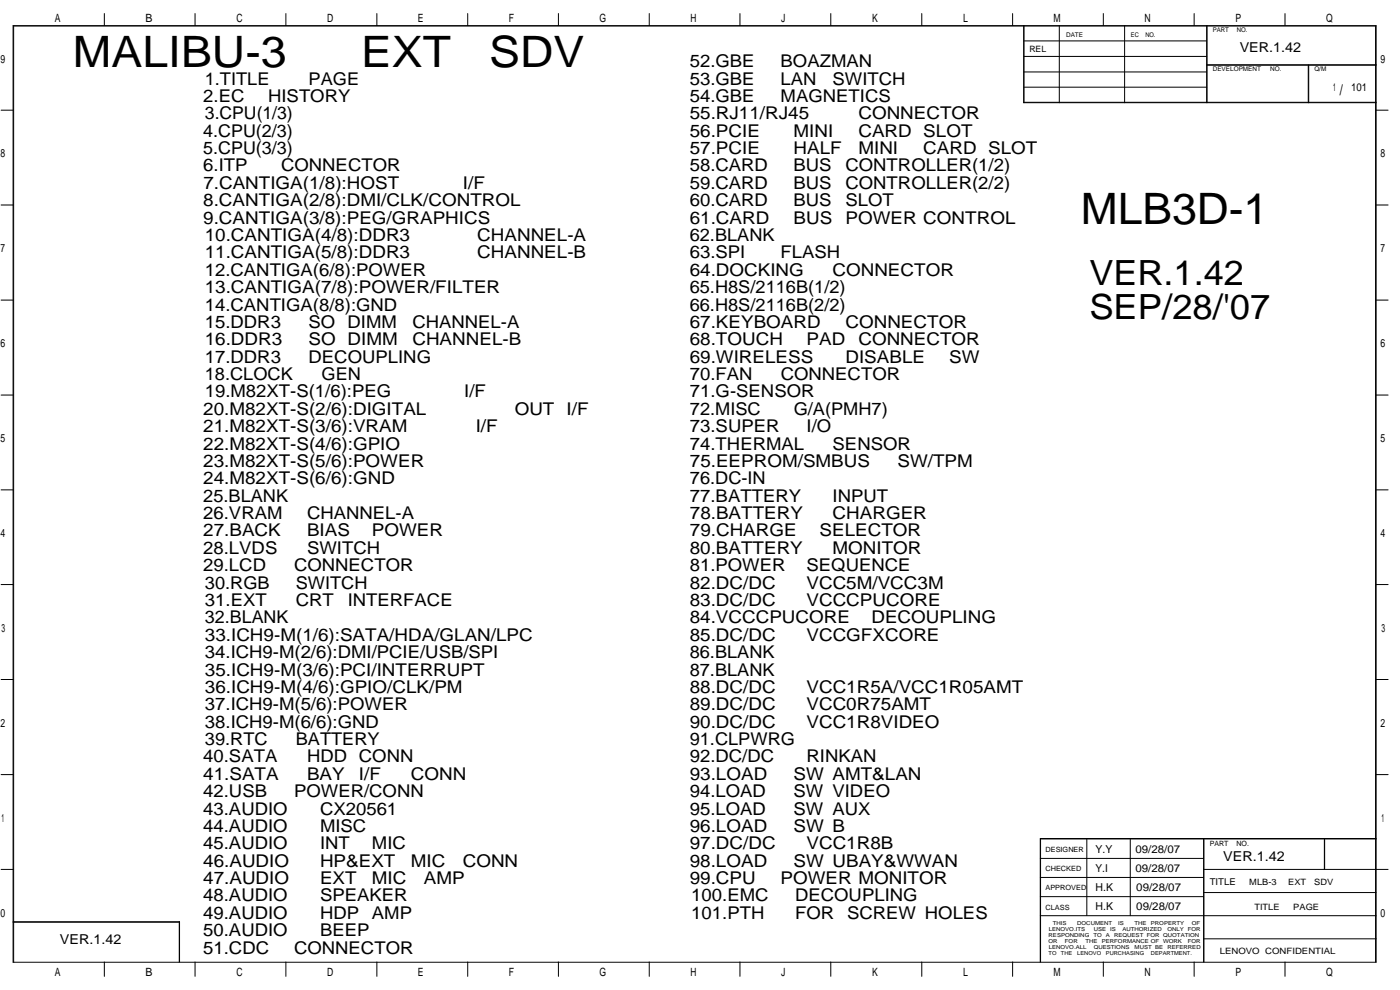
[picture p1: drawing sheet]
<svg xmlns="http://www.w3.org/2000/svg" width="420mm" height="297mm" viewBox="0 0 420 297" stroke-linecap="round" stroke-linejoin="round" font-family="sans-serif">
<defs><g id="words">
<g font-size="13">
<text x="21.9" y="20.2">MALIBU-3</text>
<text x="108.4" y="20.2">EXT</text>
<text x="146.8" y="20.2">SDV</text>
<text x="324.3" y="67.2">MLB3D-1</text>
</g>
<g font-size="10.4">
<text x="326.9" y="85.4">VER.1.42</text>
<text x="326.9" y="95.8">SEP/28/'07</text>
</g>
<g font-size="5.3">
<text x="207" y="20.2">52.GBE</text>
<text x="234.3" y="20.2">BOAZMAN</text>
<text x="61.5" y="25.4">1.TITLE</text>
<text x="92.6" y="25.4">PAGE</text>
<text x="207" y="25.4">53.GBE</text>
<text x="234.3" y="25.4">LAN</text>
<text x="249.8" y="25.4">SWITCH</text>
<text x="61" y="30.6">2.EC</text>
<text x="61.5" y="35.8">3.CPU(1/3)</text>
<text x="80.5" y="30.6">HISTORY</text>
<text x="207" y="35.8">55.RJ11/RJ45</text>
<text x="207" y="30.6">54.GBE</text>
<text x="234.3" y="30.6">MAGNETICS</text>
<text x="257.6" y="35.8">CONNECTOR</text>
<text x="61" y="41">4.CPU(2/3)</text>
<text x="207" y="41">56.PCIE</text>
<text x="238.2" y="41">MINI</text>
<text x="257.6" y="41">CARD SLOT</text>
<text x="61" y="46.2">5.CPU(3/3)</text>
<text x="207" y="46.2">57.PCIE</text>
<text x="238.2" y="46.2">HALF</text>
<text x="257.6" y="46.2">MINI</text>
<text x="277.1" y="46.2">CARD SLOT</text>
<text x="61" y="51.4">6.ITP</text>
<text x="84.4" y="51.4">CONNECTOR</text>
<text x="207" y="51.4">58.CARD</text>
<text x="238.2" y="51.4">BUS</text>
<text x="253.7" y="51.4">CONTROLLER(1/2)</text>
<text x="61" y="56.7">7.CANTIGA(1/8):HOST</text>
<text x="138.9" y="56.7">I/F</text>
<text x="207" y="56.7">59.CARD</text>
<text x="238.2" y="56.7">BUS</text>
<text x="253.7" y="56.7">CONTROLLER(2/2)</text>
<text x="61" y="61.9">8.CANTIGA(2/8):DMI/CLK/CONTROL</text>
<text x="207" y="61.9">60.CARD</text>
<text x="238.2" y="61.9">BUS</text>
<text x="253.7" y="61.9">SLOT</text>
<text x="61" y="67.1">9.CANTIGA(3/8):PEG/GRAPHICS</text>
<text x="207" y="67.1">61.CARD</text>
<text x="238.2" y="67.1">BUS</text>
<text x="253.7" y="67.1">POWER CONTROL</text>
<text x="61.5" y="77.5">11.CANTIGA(5/8):DDR3</text>
<text x="61.5" y="72.3">10.CANTIGA(4/8):DDR3</text>
<text x="143.2" y="77.5">CHANNEL-B</text>
<text x="143.2" y="72.3">CHANNEL-A</text>
<text x="207" y="72.3">62.BLANK</text>
<text x="207" y="77.5">63.SPI</text>
<text x="234.3" y="77.5">FLASH</text>
<text x="61.5" y="82.8">12.CANTIGA(6/8):POWER</text>
<text x="207" y="82.8">64.DOCKING</text>
<text x="249.8" y="82.8">CONNECTOR</text>
<text x="61.5" y="88">13.CANTIGA(7/8):POWER/FILTER</text>
<text x="207" y="88">65.H8S/2116B(1/2)</text>
<text x="61.5" y="93.2">14.CANTIGA(8/8):GND</text>
<text x="207" y="93.2">66.H8S/2116B(2/2)</text>
<text x="61.5" y="98.4">15.DDR3</text>
<text x="92.6" y="98.4">SO DIMM</text>
<text x="123.8" y="98.4">CHANNEL-A</text>
<text x="207" y="98.4">67.KEYBOARD</text>
<text x="253.7" y="98.4">CONNECTOR</text>
<text x="61.5" y="103.6">16.DDR3</text>
<text x="92.6" y="103.6">SO DIMM</text>
<text x="123.8" y="103.6">CHANNEL-B</text>
<text x="207" y="103.6">68.TOUCH</text>
<text x="242" y="103.6">PAD</text>
<text x="257.6" y="103.6">CONNECTOR</text>
<text x="61.5" y="108.8">17.DDR3</text>
<text x="92.6" y="108.8">DECOUPLING</text>
<text x="207" y="108.8">69.WIRELESS</text>
<text x="253.7" y="108.8">DISABLE</text>
<text x="284.9" y="108.8">SW</text>
<text x="61.5" y="119.3">19.M82XT-S(1/6):PEG</text>
<text x="61.5" y="114">18.CLOCK</text>
<text x="96.5" y="114">GEN</text>
<text x="139.3" y="119.3">I/F</text>
<text x="207" y="114">70.FAN</text>
<text x="207" y="119.3">71.G-SENSOR</text>
<text x="234.3" y="114">CONNECTOR</text>
<text x="61" y="124.5">20.M82XT-S(2/6):DIGITAL</text>
<text x="154.5" y="124.5">OUT I/F</text>
<text x="207" y="124.5">72.MISC</text>
<text x="238.2" y="124.5">G/A(PMH7)</text>
<text x="61" y="129.7">21.M82XT-S(3/6):VRAM</text>
<text x="142.8" y="129.7">I/F</text>
<text x="207" y="129.7">73.SUPER</text>
<text x="242.1" y="129.7">I/O</text>
<text x="61" y="134.9">22.M82XT-S(4/6):GPIO</text>
<text x="207" y="134.9">74.THERMAL</text>
<text x="249.9" y="134.9">SENSOR</text>
<text x="61" y="140.1">23.M82XT-S(5/6):POWER</text>
<text x="207" y="140.1">75.EEPROM/SMBUS</text>
<text x="269.4" y="140.1">SW/TPM</text>
<text x="61" y="145.3">24.M82XT-S(6/6):GND</text>
<text x="207" y="145.3">76.DC-IN</text>
<text x="61" y="155.7">26.VRAM</text>
<text x="61" y="150.5">25.BLANK</text>
<text x="92.1" y="155.7">CHANNEL-A</text>
<text x="207" y="150.5">77.BATTERY</text>
<text x="207" y="155.7">78.BATTERY</text>
<text x="249.9" y="150.5">INPUT</text>
<text x="249.9" y="155.7">CHARGER</text>
<text x="61" y="161">27.BACK</text>
<text x="92.1" y="161">BIAS</text>
<text x="111.6" y="161">POWER</text>
<text x="207" y="161">79.CHARGE</text>
<text x="246" y="161">SELECTOR</text>
<text x="61" y="166.2">28.LVDS</text>
<text x="92.1" y="166.2">SWITCH</text>
<text x="207" y="166.2">80.BATTERY</text>
<text x="249.8" y="166.2">MONITOR</text>
<text x="61" y="171.4">29.LCD</text>
<text x="88.3" y="171.4">CONNECTOR</text>
<text x="207" y="171.4">81.POWER</text>
<text x="242.1" y="171.4">SEQUENCE</text>
<text x="61.5" y="176.6">30.RGB</text>
<text x="88.8" y="176.6">SWITCH</text>
<text x="207" y="176.6">82.DC/DC</text>
<text x="242" y="176.6">VCC5M/VCC3M</text>
<text x="61.5" y="181.8">31.EXT</text>
<text x="88.8" y="181.8">CRT</text>
<text x="104.3" y="181.8">INTERFACE</text>
<text x="207" y="181.8">83.DC/DC</text>
<text x="242" y="181.8">VCCCPUCORE</text>
<text x="61.5" y="187">32.BLANK</text>
<text x="207" y="187">84.VCCCPUCORE</text>
<text x="261.5" y="187">DECOUPLING</text>
<text x="61.5" y="192.2">33.ICH9-M(1/6):SATA/HDA/GLAN/LPC</text>
<text x="61.5" y="197.5">34.ICH9-M(2/6):DMI/PCIE/USB/SPI</text>
<text x="207" y="197.5">86.BLANK</text>
<text x="207" y="192.2">85.DC/DC</text>
<text x="242" y="192.2">VCCGFXCORE</text>
<text x="61.5" y="202.7">35.ICH9-M(3/6):PCI/INTERRUPT</text>
<text x="207" y="202.7">87.BLANK</text>
<text x="61.5" y="207.9">36.ICH9-M(4/6):GPIO/CLK/PM</text>
<text x="207" y="207.9">88.DC/DC</text>
<text x="242" y="207.9">VCC1R5A/VCC1R05AMT</text>
<text x="61.5" y="213.1">37.ICH9-M(5/6):POWER</text>
<text x="207" y="213.1">89.DC/DC</text>
<text x="242" y="213.1">VCC0R75AMT</text>
<text x="61.5" y="218.3">38.ICH9-M(6/6):GND</text>
<text x="207" y="218.3">90.DC/DC</text>
<text x="242" y="218.3">VCC1R8VIDEO</text>
<text x="61.5" y="223.5">39.RTC</text>
<text x="88.8" y="223.5">BATTERY</text>
<text x="207" y="223.5">91.CLPWRG</text>
<text x="61" y="228.8">40.SATA</text>
<text x="61" y="234">41.SATA</text>
<text x="92.1" y="228.8">HDD CONN</text>
<text x="92.1" y="234">BAY</text>
<text x="107.7" y="234">I/F</text>
<text x="123.3" y="234">CONN</text>
<text x="207" y="234">93.LOAD</text>
<text x="207" y="228.8">92.DC/DC</text>
<text x="238.2" y="234">SW AMT&amp;LAN</text>
<text x="242" y="228.8">RINKAN</text>
<text x="61" y="239.2">42.USB</text>
<text x="88.3" y="239.2">POWER/CONN</text>
<text x="207" y="239.2">94.LOAD</text>
<text x="238.2" y="239.2">SW VIDEO</text>
<text x="61" y="244.4">43.AUDIO</text>
<text x="96" y="244.4">CX20561</text>
<text x="207" y="244.4">95.LOAD</text>
<text x="238.2" y="244.4">SW AUX</text>
<text x="61" y="249.6">44.AUDIO</text>
<text x="96" y="249.6">MISC</text>
<text x="207" y="249.6">96.LOAD</text>
<text x="238.2" y="249.6">SW B</text>
<text x="61" y="254.8">45.AUDIO</text>
<text x="96" y="254.8">INT</text>
<text x="111.6" y="254.8">MIC</text>
<text x="207" y="254.8">97.DC/DC</text>
<text x="242" y="254.8">VCC1R8B</text>
<text x="61" y="260.1">46.AUDIO</text>
<text x="96" y="260.1">HP&amp;EXT</text>
<text x="123.3" y="260.1">MIC</text>
<text x="138.9" y="260.1">CONN</text>
<text x="207" y="260.1">98.LOAD</text>
<text x="238.2" y="260.1">SW UBAY&amp;WWAN</text>
<text x="61" y="265.3">47.AUDIO</text>
<text x="96" y="265.3">EXT</text>
<text x="111.6" y="265.3">MIC</text>
<text x="127.2" y="265.3">AMP</text>
<text x="207" y="265.3">99.CPU</text>
<text x="234.3" y="265.3">POWER MONITOR</text>
<text x="61" y="270.5">48.AUDIO</text>
<text x="61" y="275.7">49.AUDIO</text>
<text x="96" y="270.5">SPEAKER</text>
<text x="96" y="275.7">HDP</text>
<text x="111.6" y="275.7">AMP</text>
<text x="207.5" y="270.5">100.EMC</text>
<text x="207.5" y="275.7">101.PTH</text>
<text x="238.6" y="270.5">DECOUPLING</text>
<text x="238.6" y="275.7">FOR</text>
<text x="254.2" y="275.7">SCREW HOLES</text>
<text x="61" y="280.9">50.AUDIO</text>
<text x="96" y="280.9">BEEP</text>
<text x="61" y="286.1">51.CDC</text>
<text x="88.3" y="286.1">CONNECTOR</text>
</g>
<text font-size="4.4" x="402.1" y="28.4">/</text>
<g font-size="4.1">
<text x="372.1" y="15.7">VER.1.42</text>
<text x="367.1" y="258.4">VER.1.42</text>
<text x="18" y="283.2">VER.1.42</text>
</g>
<g font-size="3.4">
<text x="16.4" y="6.6">A</text>
<text x="43.6" y="6.6">B</text>
<text x="70.9" y="6.6">C</text>
<text x="98.2" y="6.6">D</text>
<text x="125.4" y="6.6">E</text>
<text x="152.7" y="6.6">F</text>
<text x="179.9" y="6.6">G</text>
<text x="207.2" y="6.6">H</text>
<text x="234.5" y="6.6">J</text>
<text x="261.8" y="6.6">K</text>
<text x="289" y="6.6">L</text>
<text x="316.2" y="6.6">M</text>
<text x="343.5" y="6.6">N</text>
<text x="370.8" y="6.6">P</text>
<text x="398" y="6.6">Q</text>
<text x=".1" y="18.8">9</text>
<text x="414.3" y="18.8">9</text>
<text x=".1" y="47.2">8</text>
<text x="414.3" y="47.2">8</text>
<text x=".2" y="75.7">7</text>
<text x="414.3" y="75.7">7</text>
<text x=".1" y="104.2">6</text>
<text x="414.3" y="104.2">6</text>
<text x=".1" y="132.7">5</text>
<text x="414.3" y="132.7">5</text>
<text x=".1" y="161.1">4</text>
<text x="414.3" y="161.1">4</text>
<text x=".5" y="189.6">3</text>
<text x="414.6" y="189.6">3</text>
<text x=".1" y="218.1">2</text>
<text x="414.3" y="218.1">2</text>
<text x=".4" y="246.6">1</text>
<text x="414.6" y="246.6">1</text>
<text x=".1" y="275.1">0</text>
<text x="414.3" y="275.1">0</text>
<text x="16.4" y="292.9">A</text>
<text x="43.6" y="292.9">B</text>
<text x="70.9" y="292.9">C</text>
<text x="98.2" y="292.9">D</text>
<text x="125.4" y="292.9">E</text>
<text x="152.7" y="292.9">F</text>
<text x="179.9" y="292.9">G</text>
<text x="207.2" y="292.9">H</text>
<text x="234.5" y="292.9">J</text>
<text x="261.8" y="292.9">K</text>
<text x="289" y="292.9">L</text>
<text x="316.2" y="292.9">M</text>
<text x="343.5" y="292.9">N</text>
<text x="370.8" y="292.9">P</text>
<text x="398" y="292.9">Q</text>
</g>
<g font-size="3.3">
<text x="400.1" y="27.4">1</text>
<text x="405.5" y="27.4">101</text>
<text x="328.7" y="255.8">Y.Y</text>
<text x="340.8" y="255.8">09/28/07</text>
<text x="328.7" y="261.6">Y.I</text>
<text x="340.8" y="261.6">09/28/07</text>
<text x="328.8" y="267.3">H.K</text>
<text x="341" y="267.3">09/28/07</text>
<text x="328.8" y="273">H.K</text>
<text x="341" y="273">09/28/07</text>
</g>
<text font-size="2.8" x="363" y="265.6">TITLE</text>
<g font-size="2.6">
<text x="308.9" y="15.5">REL</text>
<text x="374.9" y="265.5">MLB-3</text>
<text x="386.6" y="265.5">EXT</text>
<text x="394.4" y="265.5">SDV</text>
<text x="376.5" y="273.1">TITLE</text>
<text x="388.1" y="273.1">PAGE</text>
<text x="366.1" y="286.1">LENOVO CONFIDENTIAL</text>
</g>
<g font-size="2.2">
<text x="313.8" y="255.7">DESIGNER</text>
<text x="363" y="253.8">PART</text>
<text x="371.1" y="253.8">NO.</text>
<text x="313.8" y="261.5">CHECKED</text>
<text x="313.8" y="267.2">APPROVED</text>
<text x="313.8" y="272.9">CLASS</text>
</g>
<g font-size="1.9">
<text x="319.9" y="11">DATE</text>
<text x="339.4" y="11">EC</text>
<text x="343.7" y="11">NO.</text>
<text x="364" y="9.5">PART</text>
<text x="371.2" y="9.5">NO.</text>
<text x="364" y="21.3">DEVELOPMENT</text>
<text x="381.2" y="21.3">NO.</text>
<text x="394.5" y="21.3">Q/M</text>
</g>
<g font-size="1.6">
<text x="314.7" y="281.2">RESPONDING</text>
<text x="314.7" y="279.3">LENOVO.ITS</text>
<text x="315.9" y="277.5">THIS</text>
<text x="323.3" y="277.5">DOCUMENT</text>
<text x="328.2" y="281.2">TO</text>
<text x="328.2" y="279.3">USE</text>
<text x="331.9" y="281.2">A</text>
<text x="333.2" y="279.3">IS</text>
<text x="334.3" y="281.2">REQUEST FOR QUOTATION</text>
<text x="335.6" y="277.5">IS</text>
<text x="336.8" y="279.3">AUTHORIZED</text>
<text x="340.5" y="277.5">THE</text>
<text x="345.4" y="277.5">PROPERTY</text>
<text x="350.3" y="279.3">ONLY</text>
<text x="356.5" y="279.3">FOR</text>
<text x="357.7" y="277.5">OF</text>
<text x="314.7" y="286.7">TO</text>
<text x="314.7" y="283">OR</text>
<text x="314.7" y="284.9">LENOVO.ALL</text>
<text x="318.4" y="286.7">THE</text>
<text x="319.6" y="283">FOR</text>
<text x="323.3" y="286.7">LENOVO</text>
<text x="325.7" y="283">THE</text>
<text x="328.2" y="284.9">QUESTIONS</text>
<text x="330.7" y="283">PERFORMANCE OF</text>
<text x="331.9" y="286.7">PURCHASING</text>
<text x="340.5" y="284.9">MUST BE</text>
<text x="345.4" y="286.7">DEPARTMENT.</text>
<text x="349.1" y="283">WORK</text>
<text x="350.3" y="284.9">REFERRED</text>
<text x="356.4" y="283">FOR</text>
</g>
</g></defs>
<g fill="none" stroke="#000" stroke-width=".3">
<path d="M3.9 7.7h409.1v281h-409.1zM31.3 4.1v3.6M58.5 4.1v3.6M85.8 4.1v3.6M113.1 4.1v3.6M140.4 4.1v3.6M167.6 4.1v3.6M194.8 4.1v3.6M222.1 4.1v3.6M249.3 4.1v3.6M276.6 4.1v3.6M303.9 4.1v3.6"/>
<path d="M307.2 7.7v23.1h105.8M307.2 12.3h55M307.2 16.9h55M307.3 7.7v23.1M317.9 7.7v23.1M331.1 4.1v3.6M337.5 7.7v23.1M358.4 4.1v3.6M362.2 7.7v23.1M362.2 19.4h50.8M362.2 19.6h50.8M385.6 4.1v3.6"/>
<path d="M392.6 19.6v11.2M392.8 19.6v11.2M.3 33.1h3.6M307.2 30.7h105.8M307.2 21.6h55M307.3 26.2h54.9M413 33.1h3.6M.3 61.5h3.6M413 61.5h3.6M.3 90h3.6M413 90h3.6M.3 118.5h3.6"/>
<path d="M413 118.5h3.6M.3 147h3.6M413 147h3.6M.3 175.4h3.6M413 175.4h3.6M.3 203.9h3.6M413 203.9h3.6M.3 232.4h3.6M413 232.4h3.6M312.2 251.7h100.8M312.2 257.6h49M312.3 251.6v37"/>
<path d="M326.2 251.6v23.1M339.2 251.6v23.1M361.2 251.6v37M361.3 251.6v37M397.5 251.6v9.3M413 251.6h-100.8v37M.3 260.9h3.6M3.9 276.6h50v12M3.9 276.7h50M53.8 276.6v12M312.2 274.7h100.8M312.2 263.3h49"/>
<path d="M312.2 269h49M361.2 267.8h51.8M361.2 260.9h55.4M31.3 288.6v4.3M58.5 288.6v4.3M85.8 288.6v4.3M113.1 288.6v4.3M140.4 288.6v4.3M167.6 288.6v4.3M194.8 288.6v4.3M222.1 288.6v4.3M249.3 288.6v4.3"/>
<path d="M276.6 288.6v4.3M303.9 288.6v4.3M331.1 288.6v4.3M358.4 288.6v4.3M361.2 281.7h51.8M385.6 288.6v4.3M412.8 288.6v-280.8h-408.7v280.8"/>
</g>
<use href="#words"/>
</svg>
